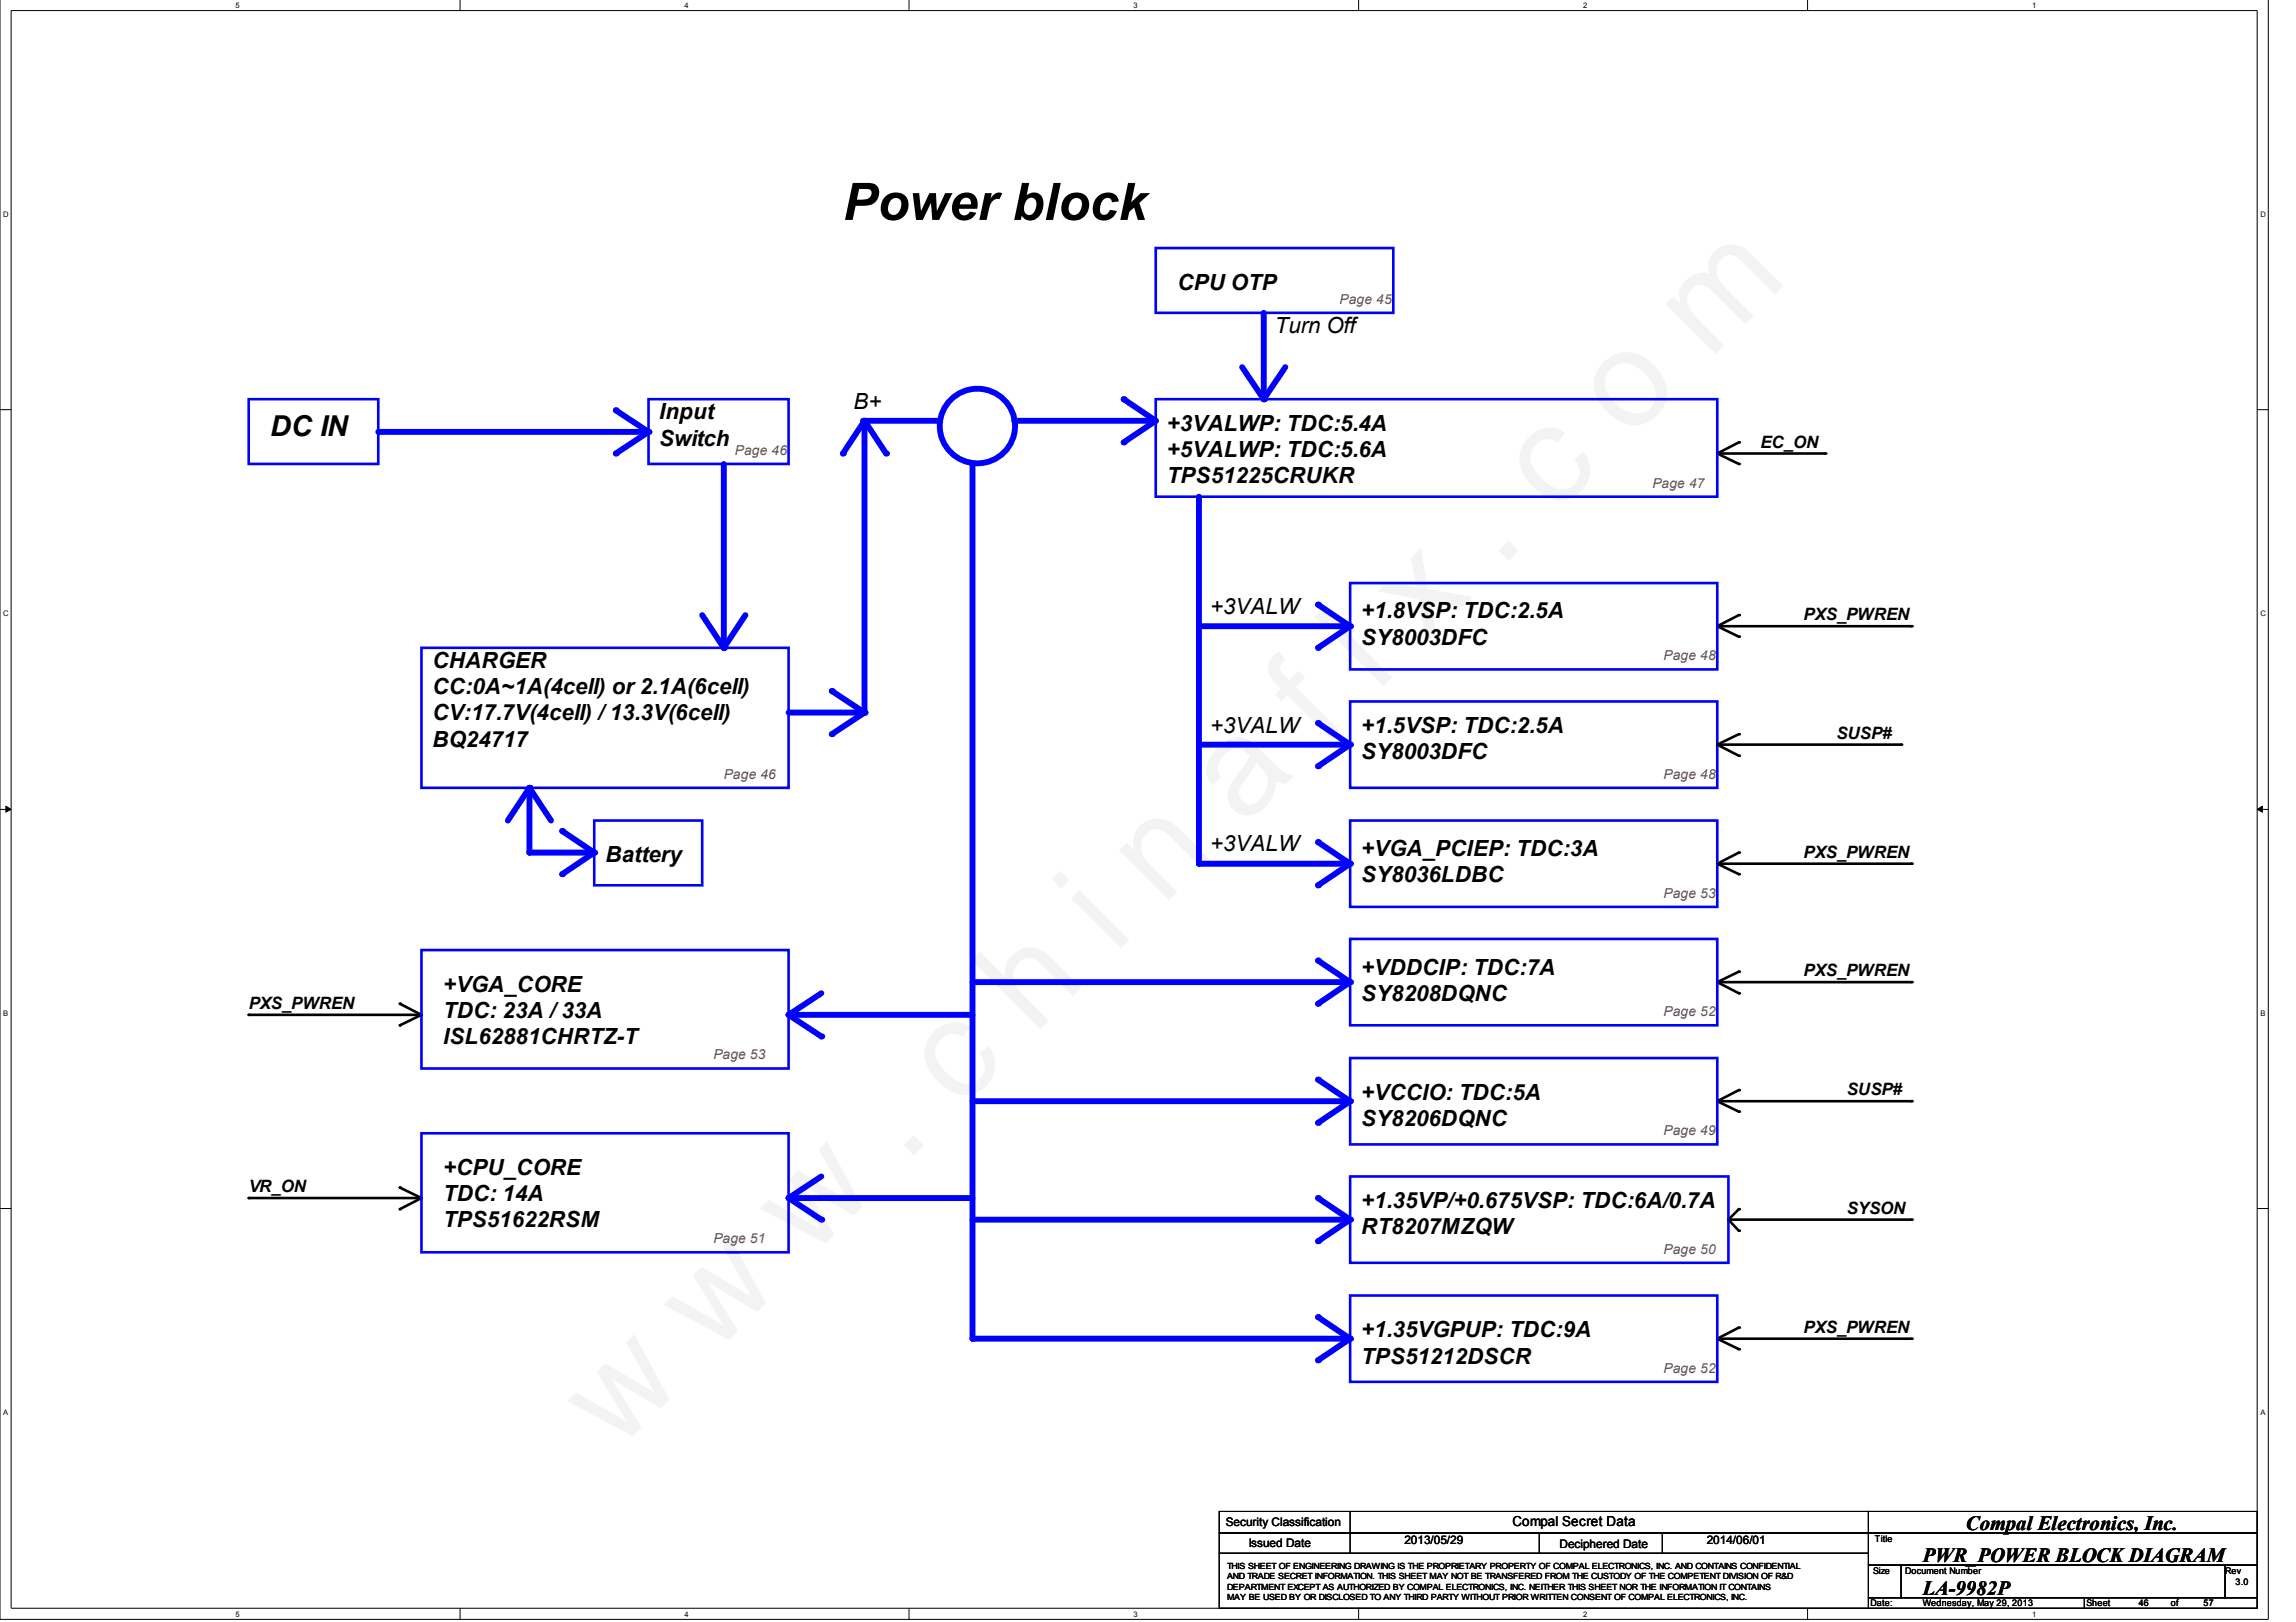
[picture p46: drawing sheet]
<svg xmlns="http://www.w3.org/2000/svg" width="297mm" height="210mm" viewBox="0 0 297 210" stroke-linecap="round" stroke-linejoin="round" font-family="sans-serif">
<defs><g id="words">
<text font-size="17.6" fill="#00f" x="79.7" y="188" transform="rotate(-45 79.7 188)">w w w . c h i n a f i x . c o m</text>
<text font-size="6.7" x="109.1" y="28.5">Power block</text>
<text font-size="3.7" x="35" y="56.5">DC IN</text>
<g font-size="2.9">
<text x="152.3" y="37.5">CPU OTP</text>
<text x="164.9" y="43.1">Turn Off</text>
<text x="110.4" y="52.9">B+</text>
<text x="85.3" y="54.3">Input</text>
<text x="85.3" y="57.7">Switch</text>
<text x="151" y="55.7">+3VALWP: TDC:5.4A</text>
<text x="151" y="59.1">+5VALWP: TDC:5.6A</text>
<text x="151" y="62.5">TPS51225CRUKR</text>
<text x="156.5" y="79.4">+3VALW</text>
<text x="176.1" y="80">+1.8VSP: TDC:2.5A</text>
<text x="176.1" y="83.4">SY8003DFC</text>
<text x="56" y="86.5">CHARGER</text>
<text x="56" y="89.8">CC:0A~1A(4cell) or 2.1A(6cell)</text>
<text x="56" y="93.2">CV:17.7V(4cell) / 13.3V(6cell)</text>
<text x="156.5" y="94.8">+3VALW</text>
<text x="176.1" y="94.8">+1.5VSP: TDC:2.5A</text>
<text x="56" y="96.6">BQ24717</text>
<text x="176.1" y="98.2">SY8003DFC</text>
<text x="78.3" y="111.6">Battery</text>
<text x="156.5" y="110.2">+3VALW</text>
<text x="176.1" y="110.8">+VGA_PCIEP: TDC:3A</text>
<text x="176.1" y="114.1">SY8036LDBC</text>
<text x="57.3" y="128.4">+VGA_CORE</text>
<text x="57.3" y="131.8">TDC: 23A / 33A</text>
<text x="176.1" y="126.2">+VDDCIP: TDC:7A</text>
<text x="176.1" y="129.6">SY8208DQNC</text>
<text x="57.3" y="135.1">ISL62881CHRTZ-T</text>
<text x="176.1" y="142.3">+VCCIO: TDC:5A</text>
<text x="176.1" y="145.7">SY8206DQNC</text>
<text x="57.3" y="152.1">+CPU_CORE</text>
<text x="57.3" y="155.5">TDC: 14A</text>
<text x="57.3" y="158.8">TPS51622RSM</text>
<text x="176.1" y="156.3">+1.35VP/+0.675VSP: TDC:6A/0.7A</text>
<text x="176.1" y="159.7">RT8207MZQW</text>
<text x="176.1" y="173.1">+1.35VGPUP: TDC:9A</text>
<text x="176.1" y="176.5">TPS51212DSCR</text>
</g>
<g font-size="2.6">
<text x="248.8" y="202.2">PWR_POWER BLOCK DIAGRAM</text>
<text x="254.3" y="198">Compal Electronics, Inc.</text>
<text x="248.8" y="206.4">LA-9982P</text>
</g>
<g font-size="2.2">
<text x="227.8" y="57.9">EC_ON</text>
<text x="233.3" y="80.3">PXS_PWREN</text>
<text x="237.6" y="95.6">SUSP#</text>
<text x="233.3" y="111">PXS_PWREN</text>
<text x="32.2" y="130.6">PXS_PWREN</text>
<text x="233.3" y="126.3">PXS_PWREN</text>
<text x="238.9" y="141.7">SUSP#</text>
<text x="32.2" y="154.3">VR_ON</text>
<text x="238.9" y="157.1">SYSON</text>
<text x="233.3" y="172.5">PXS_PWREN</text>
</g>
<g font-size="1.8" fill="#804040">
<text x="173.3" y="39.3">Page 45</text>
<text x="95.1" y="58.9">Page 46</text>
<text x="213.8" y="63.1">Page 47</text>
<text x="215.2" y="85.4">Page 48</text>
<text x="93.6" y="100.8">Page 46</text>
<text x="215.2" y="100.8">Page 48</text>
<text x="215.2" y="116.2">Page 53</text>
<text x="215.2" y="131.5">Page 52</text>
<text x="92.3" y="137.1">Page 53</text>
<text x="215.2" y="146.9">Page 49</text>
<text x="92.3" y="160.9">Page 51</text>
<text x="215.2" y="162.2">Page 50</text>
<text x="215.2" y="177.6">Page 52</text>
</g>
<text font-size="1.8" x="195.7" y="197.5">Compal Secret Data</text>
<g font-size="1.5">
<text x="158.6" y="197.5">Security Classification</text>
<text x="161.5" y="200.2">Issued Date</text>
<text x="181.7" y="199.8">2013/05/29</text>
<text x="201.8" y="200.3">Deciphered Date</text>
<text x="220.8" y="199.8">2014/06/01</text>
</g>
<g font-size="1.2">
<text x="242.3" y="203.6">Size</text>
<text x="242.6" y="199.6">Title</text>
<text x="246.5" y="203.6">Document Number</text>
<text x="287.9" y="203.6">Rev</text>
<text x="242" y="207.9">Date:</text>
<text x="248.8" y="207.9">Wednesday, May 29, 2013</text>
<text x="269.9" y="207.9">Sheet</text>
<text x="276.7" y="207.9">46</text>
<text x="280.8" y="207.9">of</text>
<text x="285.1" y="207.9">57</text>
<text x="289.2" y="205.1">3.0</text>
</g>
<g font-size="1.1">
<text x="158.7" y="203">THIS SHEET OF ENGINEERING DRAWING IS THE PROPRIETARY PROPERTY OF COMPAL ELECTRONICS, INC. AND CONTAINS CONFIDENTIAL</text>
<text x="158.7" y="204.4">AND TRADE SECRET INFORMATION. THIS SHEET MAY NOT BE TRANSFERED FROM THE CUSTODY OF THE COMPETENT DIVISION OF R&amp;D</text>
<text x="158.7" y="205.8">DEPARTMENT EXCEPT AS AUTHORIZED BY COMPAL ELECTRONICS, INC. NEITHER THIS SHEET NOR THE INFORMATION IT CONTAINS</text>
<text x="158.7" y="207.1">MAY BE USED BY OR DISCLOSED TO ANY THIRD PARTY WITHOUT PRIOR WRITTEN CONSENT OF COMPAL ELECTRONICS, INC.</text>
</g>
<g font-size="1">
<text x="30.5" y="1">5</text>
<text x="88.6" y="1">4</text>
<text x="146.6" y="1">3</text>
<text x="204.8" y="1">2</text>
<text x="262.9" y="1">1</text>
<text x=".4" y="28">D</text>
<text x="292.4" y="28">D</text>
<text x=".4" y="79.7">C</text>
<text x="292.4" y="79.7">C</text>
<text x=".4" y="131.4">B</text>
<text x="292.4" y="131.4">B</text>
<text x=".4" y="183.1">A</text>
<text x="292.4" y="183.1">A</text>
<text x="30.5" y="209.2">5</text>
<text x="88.6" y="209.2">4</text>
<text x="146.6" y="209.2">3</text>
<text x="204.8" y="209.2">2</text>
<text x="262.9" y="209.2">1</text>
</g>
</g></defs>
<path d="M0 -.1v209.7h293.5v-209.7M1.4 1.4h290.6v206.7h-290.6z" fill="none" stroke="#000" stroke-width=".13"/>
<g fill="#fff">
<path d="M30.5 .2h.4v1h-.4z"/>
<path d="M30.5 208.4h.4v1h-.4z"/>
</g>
<path d="M59.5 -.1v1.5M59.5 208.1v1.5" fill="none" stroke="#000" stroke-width=".13"/>
<g fill="#fff">
<path d="M88.6 .2h.4v1h-.4z"/>
<path d="M88.6 208.4h.4v1h-.4z"/>
</g>
<path d="M117.6 -.1v1.5M117.6 208.1v1.5" fill="none" stroke="#000" stroke-width=".13"/>
<g fill="#fff">
<path d="M146.6 .2h.5v1h-.5z"/>
<path d="M146.6 208.4h.5v1h-.5z"/>
</g>
<path d="M175.8 -.1v1.5M175.8 208.1v1.5" fill="none" stroke="#000" stroke-width=".13"/>
<g fill="#fff">
<path d="M204.8 .2h.4v1h-.4z"/>
<path d="M204.8 208.4h.4v1h-.4z"/>
</g>
<path d="M233.8 -.1v1.5M233.8 208.1v1.5" fill="none" stroke="#000" stroke-width=".13"/>
<g fill="#fff">
<path d="M262.9 .2h.4v1h-.4z"/>
<path d="M262.9 208.4h.4v1h-.4z"/>
<path d="M.4 27.2h.5v1h-.5z"/>
<path d="M292.4 27.2h.5v1h-.5z"/>
<path d="M.4 78.8h.5v1.1h-.5z"/>
<path d="M292.4 78.8h.5v1.1h-.5z"/>
</g>
<path d="M0 53h1.4M292 53h1.5" fill="none" stroke="#000" stroke-width=".13"/>
<g fill="#fff">
<path d="M.4 130.6h.5v1h-.5z"/>
<path d="M292.4 130.6h.5v1h-.5z"/>
</g>
<path d="M0 104.7h1.4M292 104.7h1.5" fill="none" stroke="#000" stroke-width=".13"/>
<path d="M.8 104.3l.6 .4-.6 .4zM292 104.7l.7-.4v.8z" fill="#000" stroke="#000" stroke-width=".13"/>
<g fill="#fff">
<path d="M.4 182.2h.5v1h-.5z"/>
<path d="M292.4 182.2h.5v1h-.5z"/>
</g>
<g fill="none" stroke="#000" stroke-width=".13">
<path d="M0 156.4h1.4M292 156.4h1.5M157.7 195.6h84v2.8h-84zM157.7 198.4h84v2.6h-84zM174.7 198.4h.1M174.7 195.6v5.4M199.1 198.4v2.6M215.1 198.4v2.6M241.7 195.6h50.3v2.8h-50.3zM241.7 198.4h50.3v4.1h-50.3zM157.7 201h84v7.1h-84zM174.7 201h.1"/>
<path d="M199.1 201h.1M215.1 201h.1M241.7 202.5h4.3v4.3h-4.3zM241.7 206.8h28v1.3h-28zM246 202.5h41.9v4.3h-41.9zM269.7 206.8h22.3v1.3h-22.3zM287.9 202.5h4.1v4.3h-4.1z"/>
</g>
<g fill="none" stroke="#000" stroke-width=".34">
<path d="M222.2 96.4h23.8M222.2 81h25.1M222.2 111.8h25.1M32.2 131.3h22.3M51.7 129.9l2.8 1.4M54.5 131.3l-2.8 1.4M222.2 127.1h25.1M32.2 155h22.3M51.7 153.7l2.8 1.3M54.5 155l-2.8 1.5M222.2 142.5h25.1M223.6 157.8h23.7"/>
<path d="M222.2 173.2h25.1"/>
</g>
<g fill="#000">
<circle cx="246" cy="96.4" r=".17"/>
<circle cx="247.3" cy="81" r=".17"/>
<circle cx="247.3" cy="111.8" r=".17"/>
<circle cx="32.2" cy="131.3" r=".17"/>
<circle cx="51.7" cy="129.9" r=".17"/>
<circle cx="51.7" cy="132.7" r=".17"/>
<circle cx="247.3" cy="127.1" r=".17"/>
<circle cx="32.2" cy="155" r=".17"/>
<circle cx="51.7" cy="153.7" r=".17"/>
<circle cx="51.7" cy="156.5" r=".17"/>
<circle cx="247.3" cy="142.5" r=".17"/>
<circle cx="247.3" cy="157.8" r=".17"/>
<circle cx="247.3" cy="173.2" r=".17"/>
</g>
<path d="M48.9 55.9h35M111.8 54.5v37.7M125.8 60v113.2h48.9M155.1 64.3v47.5M68.5 102l-2.8 4.2M125.8 127.1h48.9M125.8 142.5h48.9M125.8 157.8h48.9" fill="none" stroke="#00f" stroke-width=".76"/>
<g fill="none" stroke="#00f" stroke-width=".34">
<path d="M149.5 32.1h30.8v8.4h-30.8zM32.2 51.7h16.7v8.3h-16.7zM149.5 51.7h72.7v12.6h-72.7zM174.7 75.5h47.5v11.1h-47.5zM54.5 83.8h47.5v18.2h-47.5zM174.7 90.8h47.5v11.2h-47.5zM174.7 106.2h47.5v11.2h-47.5zM54.5 123h47.5v15.3h-47.5zM174.7 136.9h47.5v11.2h-47.5zM174.7 121.5h47.5v11.2h-47.5zM54.5 146.7h47.5v15.4h-47.5zM174.7 152.2h48.9v11.2h-48.9z"/>
<path d="M174.7 167.7h47.5v11.1h-47.5z"/>
</g>
<use href="#words"/>
</svg>
